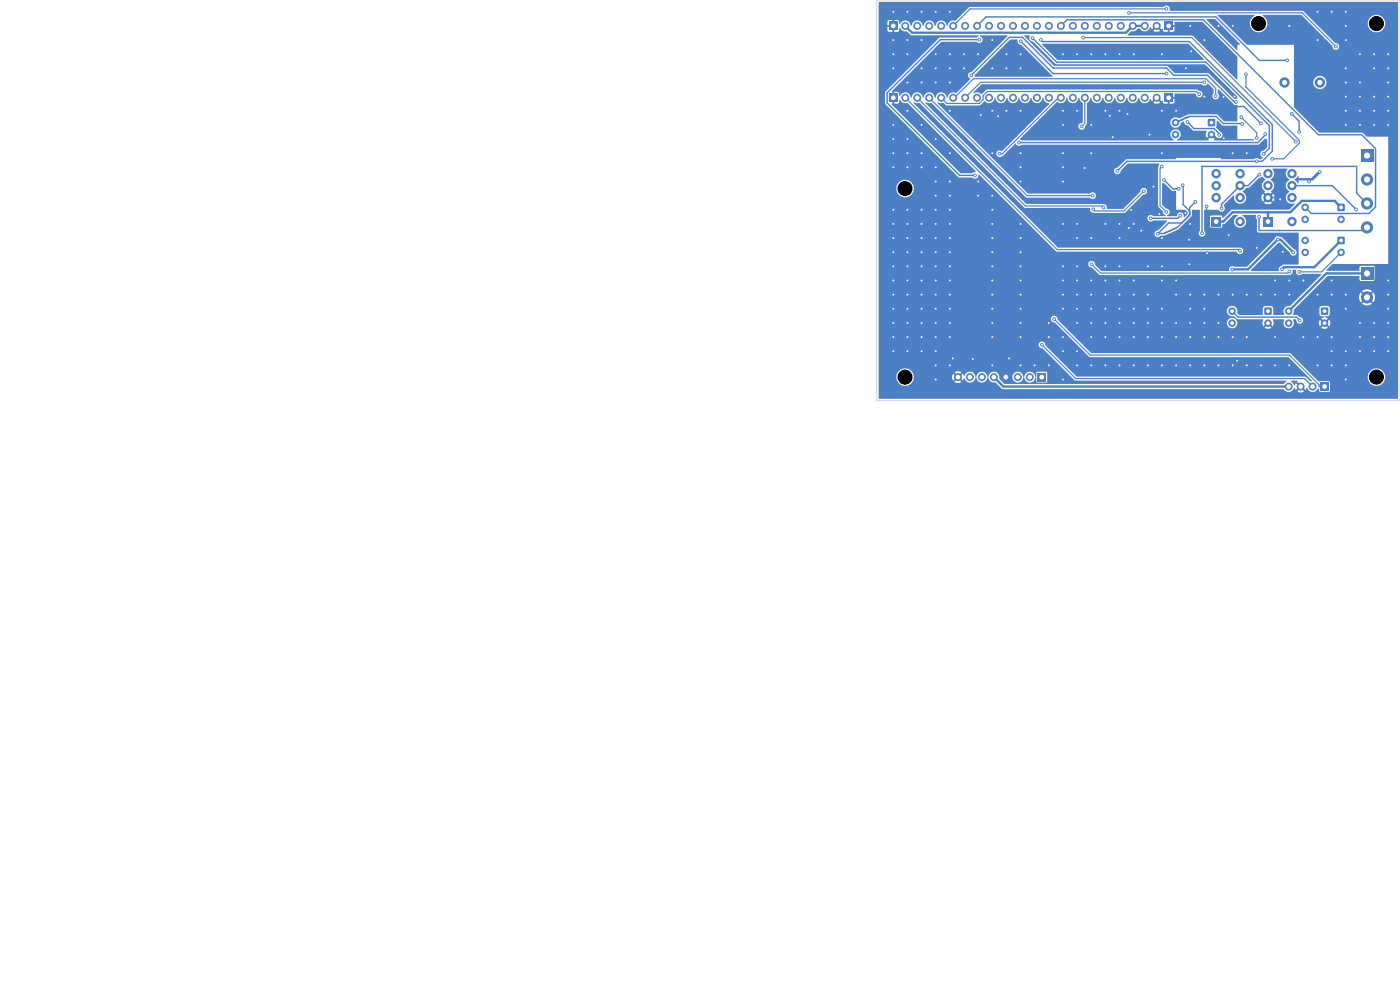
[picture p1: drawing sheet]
<svg xmlns="http://www.w3.org/2000/svg" width="297mm" height="210mm" viewBox="0 0 297 210" stroke-linecap="round" stroke-linejoin="round" font-family="sans-serif">
<g fill="#4d7fc4">
<path d="M188.7 19.9h1.7v1.7h-1.7z"/>
<path d="M268.3 65.3h1.4v1.4h-1.4z"/>
<path d="M247.1 19.9h1.7v1.7h-1.7z"/>
<path d="M188.7 4.7h1.7v1.7h-1.7z"/>
<path d="M280.3 65.3h1.4v1.4h-1.4z"/>
<path d="M283.8 50.3h1.4v1.4h-1.4z"/>
<path d="M257 46h2v2h-2z"/>
<path d="M247.1 4.7h1.7v1.7h-1.7z"/>
<path d="M256.3 25.3h1.4v1.4h-1.4z"/>
<path d="M268 46h2v2h-2z"/>
<path d="M288.7 31.7h2.6v2.6h-2.6z"/>
<path d="M283.8 43.3h1.4v1.4h-1.4z"/>
<path d="M280.2 81.2h1.7v1.7h-1.7z"/>
<path d="M220.2 79.2h1.7v1.7h-1.7z"/>
<path d="M288.7 56.7h2.6v2.6h-2.6z"/>
<circle cx="192" cy="20.7" r=".85"/>
<circle cx="194.6" cy="20.7" r=".85"/>
<circle cx="197.1" cy="20.7" r=".85"/>
<circle cx="199.7" cy="20.7" r=".85"/>
<circle cx="202.2" cy="20.7" r=".85"/>
<circle cx="204.7" cy="20.7" r=".85"/>
<circle cx="207.3" cy="20.7" r=".85"/>
<circle cx="209.8" cy="20.7" r=".85"/>
<circle cx="212.4" cy="20.7" r=".85"/>
<circle cx="214.9" cy="20.7" r=".85"/>
<circle cx="217.4" cy="20.7" r=".85"/>
<circle cx="220" cy="20.7" r=".85"/>
<circle cx="222.5" cy="20.7" r=".85"/>
<circle cx="225.1" cy="20.7" r=".85"/>
<circle cx="227.6" cy="20.7" r=".85"/>
<circle cx="230.1" cy="20.7" r=".85"/>
<circle cx="232.7" cy="20.7" r=".85"/>
<circle cx="235.2" cy="20.7" r=".85"/>
<circle cx="237.8" cy="20.7" r=".85"/>
<circle cx="269" cy="68.5" r=".8"/>
<circle cx="261.4" cy="68.5" r=".8"/>
<circle cx="261.4" cy="66" r=".8"/>
<circle cx="245.4" cy="20.7" r=".85"/>
<circle cx="242.8" cy="20.7" r=".85"/>
<circle cx="240.3" cy="20.7" r=".85"/>
<circle cx="192" cy="5.5" r=".85"/>
<circle cx="194.6" cy="5.5" r=".85"/>
<circle cx="197.1" cy="5.5" r=".85"/>
<circle cx="199.7" cy="5.5" r=".85"/>
<circle cx="202.2" cy="5.5" r=".85"/>
<circle cx="204.7" cy="5.5" r=".85"/>
<circle cx="207.3" cy="5.5" r=".85"/>
<circle cx="209.8" cy="5.5" r=".85"/>
<circle cx="212.4" cy="5.5" r=".85"/>
<circle cx="214.9" cy="5.5" r=".85"/>
<circle cx="217.4" cy="5.5" r=".85"/>
<circle cx="220" cy="5.5" r=".85"/>
<circle cx="222.5" cy="5.5" r=".85"/>
<circle cx="225.1" cy="5.5" r=".85"/>
<circle cx="227.6" cy="5.5" r=".85"/>
<circle cx="230.1" cy="5.5" r=".85"/>
<circle cx="232.7" cy="5.5" r=".85"/>
<circle cx="235.2" cy="5.5" r=".85"/>
<circle cx="237.8" cy="5.5" r=".85"/>
<circle cx="281" cy="68.5" r=".8"/>
<circle cx="273.4" cy="68.5" r=".8"/>
<circle cx="273.4" cy="66" r=".8"/>
<circle cx="284.5" cy="53.5" r=".8"/>
<circle cx="276.9" cy="53.5" r=".8"/>
<circle cx="276.9" cy="51" r=".8"/>
<circle cx="258" cy="41.9" r="1"/>
<circle cx="258" cy="39.4" r="1"/>
<circle cx="258" cy="36.8" r="1"/>
<circle cx="263.1" cy="36.8" r="1"/>
<circle cx="263.1" cy="39.4" r="1"/>
<circle cx="263.1" cy="41.9" r="1"/>
<circle cx="263.1" cy="47" r="1"/>
<circle cx="245.4" cy="5.5" r=".85"/>
<circle cx="242.8" cy="5.5" r=".85"/>
<circle cx="240.3" cy="5.5" r=".85"/>
<circle cx="257" cy="28.5" r=".8"/>
<circle cx="249.4" cy="28.5" r=".8"/>
<circle cx="249.4" cy="26" r=".8"/>
<circle cx="269" cy="41.9" r="1"/>
<circle cx="269" cy="39.4" r="1"/>
<circle cx="269" cy="36.8" r="1"/>
<circle cx="274.1" cy="36.8" r="1"/>
<circle cx="274.1" cy="39.4" r="1"/>
<circle cx="274.1" cy="41.9" r="1"/>
<circle cx="274.1" cy="47" r="1"/>
<circle cx="290" cy="38.1" r="1.3"/>
<circle cx="290" cy="43.2" r="1.3"/>
<circle cx="290" cy="48.2" r="1.3"/>
<circle cx="284.5" cy="46.5" r=".8"/>
<circle cx="276.9" cy="46.5" r=".8"/>
<circle cx="276.9" cy="44" r=".8"/>
<circle cx="272.5" cy="17.5" r="1.1"/>
<circle cx="280" cy="17.5" r="1.1"/>
<circle cx="278.5" cy="82" r=".85"/>
<circle cx="275.9" cy="82" r=".85"/>
<circle cx="273.4" cy="82" r=".85"/>
<circle cx="218.5" cy="80" r=".85"/>
<circle cx="215.9" cy="80" r=".85"/>
<circle cx="213.4" cy="80" r=".85"/>
<circle cx="210.8" cy="80" r=".85"/>
<circle cx="208.3" cy="80" r=".85"/>
<circle cx="205.8" cy="80" r=".85"/>
<circle cx="203.2" cy="80" r=".85"/>
<circle cx="290" cy="63.1" r="1.3"/>
<circle cx="272" cy="57.1" r=".4"/>
<circle cx="198.5" cy="56.5" r=".4"/>
<circle cx="198.5" cy="29.5" r=".4"/>
<circle cx="279.5" cy="62.5" r=".4"/>
<circle cx="228.5" cy="77.5" r=".4"/>
<circle cx="216.5" cy="23.5" r=".4"/>
<circle cx="192.5" cy="59.5" r=".4"/>
<circle cx="273.5" cy="5.5" r=".4"/>
<circle cx="243.5" cy="77.5" r=".4"/>
<circle cx="207.5" cy="11.5" r=".4"/>
<circle cx="192.5" cy="17.5" r=".4"/>
<circle cx="262.4" cy="76.5" r=".4"/>
<circle cx="264.5" cy="32.5" r=".4"/>
<circle cx="249.5" cy="68.5" r=".4"/>
<circle cx="294.5" cy="20.5" r=".4"/>
<circle cx="237.5" cy="50.5" r=".4"/>
<circle cx="231.5" cy="32.5" r=".4"/>
<circle cx="189.5" cy="8.5" r=".4"/>
<circle cx="198.5" cy="74.5" r=".4"/>
<circle cx="192.5" cy="74.5" r=".4"/>
<circle cx="219.5" cy="77.5" r=".4"/>
<circle cx="264.5" cy="77.5" r=".4"/>
<circle cx="201.5" cy="38.5" r=".4"/>
<circle cx="294.5" cy="26.5" r=".4"/>
<circle cx="267.5" cy="77.5" r=".4"/>
<circle cx="279.5" cy="8.5" r=".4"/>
<circle cx="237.5" cy="47.5" r=".4"/>
<circle cx="189.5" cy="59.5" r=".4"/>
<circle cx="294.5" cy="68.5" r=".4"/>
<circle cx="201.5" cy="77.5" r=".4"/>
<circle cx="252.5" cy="5.5" r=".4"/>
<circle cx="258.5" cy="62.5" r=".4"/>
<circle cx="216.5" cy="38.5" r=".4"/>
<circle cx="210.5" cy="59.5" r=".4"/>
<circle cx="192.5" cy="56.5" r=".4"/>
<circle cx="243.5" cy="56.5" r=".4"/>
<circle cx="294.5" cy="65.5" r=".4"/>
<circle cx="225.5" cy="80.5" r=".4"/>
<circle cx="277.7" cy="38.5" r=".4"/>
<circle cx="258.5" cy="5.5" r=".4"/>
<circle cx="195.5" cy="74.5" r=".4"/>
<circle cx="198.5" cy="2.5" r=".4"/>
<circle cx="240.5" cy="68.5" r=".4"/>
<circle cx="195.5" cy="68.5" r=".4"/>
<circle cx="195.5" cy="56.5" r=".4"/>
<circle cx="210.5" cy="53.5" r=".4"/>
<circle cx="252.3" cy="56.1" r=".4"/>
<circle cx="291.5" cy="11.5" r=".4"/>
<circle cx="225.5" cy="23.5" r=".4"/>
<circle cx="273.5" cy="77.5" r=".4"/>
<circle cx="198.5" cy="14.5" r=".4"/>
<circle cx="202.1" cy="76" r=".4"/>
<circle cx="246.5" cy="23.5" r=".4"/>
<circle cx="228.5" cy="74.5" r=".4"/>
<circle cx="201.5" cy="71.5" r=".4"/>
<circle cx="273.5" cy="62.5" r=".4"/>
<circle cx="189.5" cy="44.5" r=".4"/>
<circle cx="192.5" cy="2.5" r=".4"/>
<circle cx="228.5" cy="56.5" r=".4"/>
<circle cx="288.5" cy="11.5" r=".4"/>
<circle cx="210.5" cy="77.5" r=".4"/>
<circle cx="240.5" cy="59.5" r=".4"/>
<circle cx="192.5" cy="53.5" r=".4"/>
<circle cx="195.5" cy="26.5" r=".4"/>
<circle cx="201.5" cy="62.5" r=".4"/>
<circle cx="255.5" cy="77.5" r=".4"/>
<circle cx="201.5" cy="59.5" r=".4"/>
<circle cx="198.5" cy="59.5" r=".4"/>
<circle cx="285.5" cy="80.5" r=".4"/>
<circle cx="251.5" cy="45.2" r=".4"/>
<circle cx="198.5" cy="77.5" r=".4"/>
<circle cx="210.5" cy="14.5" r=".4"/>
<circle cx="243.5" cy="68.5" r=".4"/>
<circle cx="288.5" cy="20.5" r=".4"/>
<circle cx="249.5" cy="23.5" r=".4"/>
<circle cx="228.5" cy="23.5" r=".4"/>
<circle cx="201.5" cy="65.5" r=".4"/>
<circle cx="225.5" cy="11.5" r=".4"/>
<circle cx="189.5" cy="65.5" r=".4"/>
<circle cx="195.5" cy="17.5" r=".4"/>
<circle cx="195.5" cy="8.5" r=".4"/>
<circle cx="198.5" cy="44.5" r=".4"/>
<circle cx="198.5" cy="50.5" r=".4"/>
<circle cx="216.5" cy="77.5" r=".4"/>
<circle cx="189.5" cy="53.5" r=".4"/>
<circle cx="243.5" cy="62.5" r=".4"/>
<circle cx="222.5" cy="77.5" r=".4"/>
<circle cx="246.5" cy="71.5" r=".4"/>
<circle cx="225.5" cy="74.5" r=".4"/>
<circle cx="216.5" cy="35.5" r=".4"/>
<circle cx="252.5" cy="47.5" r=".4"/>
<circle cx="243.8" cy="28.6" r=".4"/>
<circle cx="294.5" cy="62.5" r=".4"/>
<circle cx="240.5" cy="11.5" r=".4"/>
<circle cx="201.5" cy="47.5" r=".4"/>
<circle cx="282.5" cy="59.5" r=".4"/>
<circle cx="285.5" cy="65.5" r=".4"/>
<circle cx="198.5" cy="53.5" r=".4"/>
<circle cx="291.5" cy="71.5" r=".4"/>
<circle cx="201.5" cy="17.5" r=".4"/>
<circle cx="231.5" cy="11.5" r=".4"/>
<circle cx="210.5" cy="32.5" r=".4"/>
<circle cx="249.5" cy="77.5" r=".4"/>
<circle cx="214.1" cy="76" r=".4"/>
<circle cx="195.5" cy="35.5" r=".4"/>
<circle cx="234.5" cy="77.5" r=".4"/>
<circle cx="245.9" cy="45.4" r=".4"/>
<circle cx="282.5" cy="74.5" r=".4"/>
<circle cx="294.5" cy="74.5" r=".4"/>
<circle cx="249.5" cy="59.5" r=".4"/>
<circle cx="234.5" cy="56.5" r=".4"/>
<circle cx="234.5" cy="23.5" r=".4"/>
<circle cx="255.5" cy="8.5" r=".4"/>
<circle cx="237.5" cy="71.5" r=".4"/>
<circle cx="198.5" cy="68.5" r=".4"/>
<circle cx="294.5" cy="71.5" r=".4"/>
<circle cx="189.5" cy="35.5" r=".4"/>
<circle cx="195.5" cy="14.5" r=".4"/>
<circle cx="252.3" cy="50.8" r=".4"/>
<circle cx="261.9" cy="20.5" r=".4"/>
<circle cx="237.5" cy="62.5" r=".4"/>
<circle cx="246.5" cy="65.5" r=".4"/>
<circle cx="192.5" cy="32.5" r=".4"/>
<circle cx="195.5" cy="65.5" r=".4"/>
<circle cx="264.5" cy="62.5" r=".4"/>
<circle cx="216.5" cy="11.5" r=".4"/>
<circle cx="198.5" cy="35.5" r=".4"/>
<circle cx="189.5" cy="71.5" r=".4"/>
<circle cx="279.5" cy="2.5" r=".4"/>
<circle cx="192.5" cy="47.5" r=".4"/>
<circle cx="213.5" cy="11.5" r=".4"/>
<circle cx="272.1" cy="53.4" r=".4"/>
<circle cx="228.5" cy="11.5" r=".4"/>
<circle cx="246.5" cy="59.5" r=".4"/>
<circle cx="192.5" cy="11.5" r=".4"/>
<circle cx="288.5" cy="26.5" r=".4"/>
<circle cx="252.5" cy="62.5" r=".4"/>
<circle cx="198.5" cy="41.5" r=".4"/>
<circle cx="211.7" cy="24.7" r=".4"/>
<circle cx="192.5" cy="23.5" r=".4"/>
<circle cx="225.5" cy="47.5" r=".4"/>
<circle cx="210.5" cy="47.5" r=".4"/>
<circle cx="201.5" cy="50.5" r=".4"/>
<circle cx="210.5" cy="71.5" r=".4"/>
<circle cx="195.5" cy="50.5" r=".4"/>
<circle cx="249.5" cy="71.5" r=".4"/>
<circle cx="276.5" cy="59.5" r=".4"/>
<circle cx="208.1" cy="24.4" r=".4"/>
<circle cx="192.5" cy="35.5" r=".4"/>
<circle cx="252.5" cy="68.5" r=".4"/>
<circle cx="255.5" cy="68.5" r=".4"/>
<circle cx="246.5" cy="56.5" r=".4"/>
<circle cx="259.6" cy="20.6" r=".4"/>
<circle cx="240.5" cy="65.5" r=".4"/>
<circle cx="251.6" cy="14.5" r=".4"/>
<circle cx="189.5" cy="47.5" r=".4"/>
<circle cx="216.5" cy="50.5" r=".4"/>
<circle cx="280" cy="36.5" r=".4"/>
<circle cx="237.5" cy="11.5" r=".4"/>
<circle cx="237.5" cy="23.5" r=".4"/>
<circle cx="210.5" cy="68.5" r=".4"/>
<circle cx="237.5" cy="77.5" r=".4"/>
<circle cx="261.5" cy="62.5" r=".4"/>
<circle cx="282.5" cy="71.5" r=".4"/>
<circle cx="231.5" cy="68.5" r=".4"/>
<circle cx="237.5" cy="65.5" r=".4"/>
<circle cx="291.5" cy="26.5" r=".4"/>
<circle cx="201.5" cy="56.5" r=".4"/>
<circle cx="195.5" cy="32.5" r=".4"/>
<circle cx="201.5" cy="23.5" r=".4"/>
<circle cx="285.5" cy="62.5" r=".4"/>
<circle cx="231.5" cy="65.5" r=".4"/>
<circle cx="252.5" cy="77.5" r=".4"/>
<circle cx="216.5" cy="65.5" r=".4"/>
<circle cx="285.5" cy="5.5" r=".4"/>
<circle cx="264.5" cy="71.5" r=".4"/>
<circle cx="207.5" cy="41.5" r=".4"/>
<circle cx="228.5" cy="65.5" r=".4"/>
<circle cx="192.5" cy="62.5" r=".4"/>
<circle cx="210.5" cy="62.5" r=".4"/>
<circle cx="291.5" cy="68.5" r=".4"/>
<circle cx="228.5" cy="50.5" r=".4"/>
<circle cx="189.5" cy="68.5" r=".4"/>
<circle cx="195.5" cy="44.5" r=".4"/>
<circle cx="246.5" cy="68.5" r=".4"/>
<circle cx="225.5" cy="26.5" r=".4"/>
<circle cx="288.5" cy="71.5" r=".4"/>
<circle cx="216.5" cy="59.5" r=".4"/>
<circle cx="288.5" cy="68.5" r=".4"/>
<circle cx="201.5" cy="68.5" r=".4"/>
<circle cx="198.5" cy="65.5" r=".4"/>
<circle cx="239.5" cy="48.4" r=".4"/>
<circle cx="294.5" cy="14.5" r=".4"/>
<circle cx="267.5" cy="26.2" r=".4"/>
<circle cx="189.5" cy="14.5" r=".4"/>
<circle cx="270.5" cy="59.5" r=".4"/>
<circle cx="240.5" cy="62.5" r=".4"/>
<circle cx="246.5" cy="77.5" r=".4"/>
<circle cx="225.5" cy="38.5" r=".4"/>
<circle cx="195.5" cy="71.5" r=".4"/>
<circle cx="234.5" cy="71.5" r=".4"/>
<circle cx="270.5" cy="71.5" r=".4"/>
<circle cx="270.5" cy="77.5" r=".4"/>
<circle cx="255.5" cy="62.5" r=".4"/>
<circle cx="234.5" cy="68.5" r=".4"/>
<circle cx="234.5" cy="11.5" r=".4"/>
<circle cx="291.5" cy="14.5" r=".4"/>
<circle cx="243.5" cy="65.5" r=".4"/>
<circle cx="258.5" cy="77.5" r=".4"/>
<circle cx="270.5" cy="62.5" r=".4"/>
<circle cx="279.5" cy="71.5" r=".4"/>
<circle cx="198.5" cy="17.5" r=".4"/>
<circle cx="258.5" cy="71.5" r=".4"/>
<circle cx="252.7" cy="10.9" r=".4"/>
<circle cx="259.6" cy="29.4" r=".4"/>
<circle cx="225.5" cy="59.5" r=".4"/>
<circle cx="195.5" cy="47.5" r=".4"/>
<circle cx="207.5" cy="38.5" r=".4"/>
<circle cx="291.5" cy="20.5" r=".4"/>
<circle cx="216.5" cy="71.5" r=".4"/>
<circle cx="216.5" cy="53.5" r=".4"/>
<circle cx="225.5" cy="65.5" r=".4"/>
<circle cx="294.5" cy="23.5" r=".4"/>
<circle cx="231.5" cy="26.5" r=".4"/>
<circle cx="201.5" cy="44.5" r=".4"/>
<circle cx="282.5" cy="62.5" r=".4"/>
<circle cx="228.5" cy="62.5" r=".4"/>
<circle cx="201.5" cy="53.5" r=".4"/>
<circle cx="291.5" cy="23.5" r=".4"/>
<circle cx="201.5" cy="2.5" r=".4"/>
<circle cx="271.6" cy="42.3" r=".4"/>
<circle cx="285.5" cy="20.5" r=".4"/>
<circle cx="267.5" cy="62.5" r=".4"/>
<circle cx="258.5" cy="68.5" r=".4"/>
<circle cx="195.5" cy="62.5" r=".4"/>
<circle cx="231.5" cy="50.5" r=".4"/>
<circle cx="189.5" cy="26.5" r=".4"/>
<circle cx="294.5" cy="17.5" r=".4"/>
<circle cx="222.5" cy="68.5" r=".4"/>
<circle cx="276.5" cy="71.5" r=".4"/>
<circle cx="252.5" cy="65.5" r=".4"/>
<circle cx="282.5" cy="77.5" r=".4"/>
<circle cx="210.5" cy="41.5" r=".4"/>
<circle cx="192.5" cy="71.5" r=".4"/>
<circle cx="189.5" cy="2.5" r=".4"/>
<circle cx="285.5" cy="8.5" r=".4"/>
<circle cx="198.5" cy="11.5" r=".4"/>
<circle cx="210.5" cy="44.5" r=".4"/>
<circle cx="228.5" cy="47.5" r=".4"/>
<circle cx="189.5" cy="11.5" r=".4"/>
<circle cx="189.5" cy="50.5" r=".4"/>
<circle cx="216.5" cy="47.5" r=".4"/>
<circle cx="198.5" cy="38.5" r=".4"/>
<circle cx="273.5" cy="59.5" r=".4"/>
<circle cx="249.5" cy="62.5" r=".4"/>
<circle cx="240.5" cy="47.5" r=".4"/>
<circle cx="285.5" cy="14.5" r=".4"/>
<circle cx="210.5" cy="8.5" r=".4"/>
<circle cx="225.5" cy="71.5" r=".4"/>
<circle cx="204.5" cy="14.5" r=".4"/>
<circle cx="240" cy="44.6" r=".4"/>
<circle cx="189.5" cy="62.5" r=".4"/>
<circle cx="234.5" cy="62.5" r=".4"/>
<circle cx="234.5" cy="65.5" r=".4"/>
<circle cx="198.5" cy="47.5" r=".4"/>
<circle cx="235.4" cy="24.6" r=".4"/>
<circle cx="192.5" cy="8.5" r=".4"/>
<circle cx="210.5" cy="56.5" r=".4"/>
<circle cx="216.5" cy="62.5" r=".4"/>
<circle cx="201.5" cy="41.5" r=".4"/>
<circle cx="240.5" cy="77.5" r=".4"/>
<circle cx="236.1" cy="29.1" r=".4"/>
<circle cx="256" cy="43.8" r=".4"/>
<circle cx="261.5" cy="77.5" r=".4"/>
<circle cx="279.5" cy="77.5" r=".4"/>
<circle cx="228.5" cy="68.5" r=".4"/>
<circle cx="231.5" cy="59.5" r=".4"/>
<circle cx="201.5" cy="14.5" r=".4"/>
<circle cx="231.5" cy="71.5" r=".4"/>
<circle cx="260.7" cy="49.9" r=".4"/>
<circle cx="285.5" cy="74.5" r=".4"/>
<circle cx="246.5" cy="32.5" r=".4"/>
<circle cx="243.5" cy="71.5" r=".4"/>
<circle cx="201.5" cy="11.5" r=".4"/>
<circle cx="285.5" cy="23.5" r=".4"/>
<circle cx="225.5" cy="32.5" r=".4"/>
<circle cx="198.5" cy="80.5" r=".4"/>
<circle cx="195.5" cy="2.5" r=".4"/>
<circle cx="285.5" cy="17.5" r=".4"/>
<circle cx="192.5" cy="65.5" r=".4"/>
<circle cx="225.5" cy="56.5" r=".4"/>
<circle cx="192.5" cy="44.5" r=".4"/>
<circle cx="256.1" cy="53.7" r=".4"/>
<circle cx="285.5" cy="2.5" r=".4"/>
<circle cx="210.5" cy="50.5" r=".4"/>
<circle cx="288.5" cy="74.5" r=".4"/>
<circle cx="261.5" cy="5.5" r=".4"/>
<circle cx="230.1" cy="35.6" r=".4"/>
<circle cx="244.7" cy="39.6" r=".4"/>
<circle cx="252.5" cy="71.5" r=".4"/>
<circle cx="239.2" cy="24.2" r=".4"/>
<circle cx="192.5" cy="50.5" r=".4"/>
<circle cx="216.5" cy="68.5" r=".4"/>
<circle cx="225.5" cy="35.5" r=".4"/>
<circle cx="237.5" cy="56.5" r=".4"/>
<circle cx="242.1" cy="48.9" r=".4"/>
<circle cx="210.5" cy="65.5" r=".4"/>
<circle cx="237.5" cy="59.5" r=".4"/>
<circle cx="206.4" cy="76.2" r=".4"/>
<circle cx="246.5" cy="11.5" r=".4"/>
<circle cx="285.5" cy="77.5" r=".4"/>
<circle cx="255.5" cy="71.5" r=".4"/>
<circle cx="255.5" cy="20.5" r=".4"/>
<circle cx="294.5" cy="59.5" r=".4"/>
<circle cx="282.5" cy="2.5" r=".4"/>
<circle cx="261.5" cy="32.5" r=".4"/>
<circle cx="204.5" cy="11.5" r=".4"/>
<circle cx="192.5" cy="68.5" r=".4"/>
<circle cx="195.5" cy="53.5" r=".4"/>
<circle cx="288.5" cy="23.5" r=".4"/>
<circle cx="195.5" cy="59.5" r=".4"/>
<circle cx="198.5" cy="62.5" r=".4"/>
<circle cx="198.5" cy="71.5" r=".4"/>
<circle cx="189.5" cy="74.5" r=".4"/>
<circle cx="266.6" cy="52.6" r=".4"/>
<circle cx="201.5" cy="32.5" r=".4"/>
<circle cx="255.5" cy="65.5" r=".4"/>
<circle cx="210.5" cy="23.5" r=".4"/>
<circle cx="288.5" cy="17.5" r=".4"/>
<circle cx="234.5" cy="47.5" r=".4"/>
<circle cx="285.5" cy="26.5" r=".4"/>
<circle cx="216.5" cy="14.5" r=".4"/>
<circle cx="234.5" cy="59.5" r=".4"/>
<circle cx="222.5" cy="71.5" r=".4"/>
<circle cx="189.5" cy="32.5" r=".4"/>
<circle cx="240.5" cy="71.5" r=".4"/>
<circle cx="237.5" cy="68.5" r=".4"/>
<circle cx="216.5" cy="32.5" r=".4"/>
<circle cx="231.5" cy="77.5" r=".4"/>
<circle cx="294.5" cy="11.5" r=".4"/>
<circle cx="189.5" cy="56.5" r=".4"/>
<circle cx="192.5" cy="29.5" r=".4"/>
<circle cx="213.5" cy="23.5" r=".4"/>
<circle cx="213.5" cy="14.5" r=".4"/>
<circle cx="246.5" cy="50.5" r=".4"/>
<circle cx="291.5" cy="74.5" r=".4"/>
<circle cx="216.5" cy="56.5" r=".4"/>
<circle cx="225.5" cy="62.5" r=".4"/>
<circle cx="261.5" cy="71.5" r=".4"/>
<circle cx="228.5" cy="59.5" r=".4"/>
<circle cx="231.5" cy="62.5" r=".4"/>
<circle cx="189.5" cy="29.5" r=".4"/>
<circle cx="247.4" cy="45" r=".4"/>
<circle cx="246.5" cy="35.3" r=".4"/>
<circle cx="239.5" cy="2.7" r=".4"/>
<circle cx="283.4" cy="9.9" r=".4"/>
<circle cx="206.8" cy="37.2" r=".4"/>
<circle cx="207.7" cy="8.4" r=".4"/>
<circle cx="263.5" cy="26.3" r=".4"/>
<circle cx="263" cy="53.2" r=".4"/>
<circle cx="234.1" cy="44" r=".4"/>
<circle cx="231.8" cy="41.5" r=".4"/>
<circle cx="254.4" cy="20" r=".4"/>
<circle cx="257.9" cy="20.4" r=".4"/>
<circle cx="255.5" cy="17.4" r=".4"/>
<circle cx="221" cy="73.1" r=".4"/>
<circle cx="223.6" cy="67.7" r=".4"/>
<circle cx="212.1" cy="32.6" r=".4"/>
<circle cx="229.5" cy="26.8" r=".4"/>
<circle cx="274.9" cy="30" r=".4"/>
<circle cx="229.8" cy="8" r=".4"/>
<circle cx="250.1" cy="40.1" r=".4"/>
<circle cx="246.9" cy="38.2" r=".4"/>
<circle cx="287.7" cy="44.4" r=".4"/>
<circle cx="275.7" cy="68" r=".4"/>
<circle cx="262.2" cy="21.6" r=".4"/>
<circle cx="206.1" cy="16" r=".4"/>
<circle cx="247.5" cy="1.9" r=".4"/>
<circle cx="274" cy="24.1" r=".4"/>
<circle cx="275.6" cy="28" r=".4"/>
<circle cx="267.1" cy="46" r=".4"/>
<circle cx="255" cy="49.5" r=".4"/>
<circle cx="273.1" cy="12.8" r=".4"/>
<circle cx="268.4" cy="28.4" r=".4"/>
<circle cx="216.2" cy="30.2" r=".4"/>
<circle cx="253.6" cy="42.8" r=".4"/>
<circle cx="251.9" cy="25.9" r=".4"/>
<circle cx="245.6" cy="49.6" r=".4"/>
<circle cx="247.5" cy="15.6" r=".4"/>
<circle cx="216.6" cy="8.8" r=".4"/>
<circle cx="258.6" cy="28.6" r=".4"/>
<circle cx="250.9" cy="39.3" r=".4"/>
<circle cx="267.1" cy="37" r=".4"/>
<circle cx="250.4" cy="45.7" r=".4"/>
<circle cx="244.1" cy="46.3" r=".4"/>
<circle cx="268.1" cy="32.7" r=".4"/>
<circle cx="219" cy="8.1" r=".4"/>
<circle cx="259.1" cy="44.2" r=".4"/>
<circle cx="237" cy="36.3" r=".4"/>
<circle cx="266.6" cy="34.2" r=".4"/>
<circle cx="220.8" cy="8.4" r=".4"/>
<circle cx="231.6" cy="56.1" r=".4"/>
<circle cx="273.5" cy="57.6" r=".4"/>
<circle cx="231.9" cy="44.4" r=".4"/>
<circle cx="242.6" cy="40.6" r=".4"/>
<circle cx="261.4" cy="57.1" r=".4"/>
<circle cx="271.1" cy="50.8" r=".4"/>
<circle cx="274.4" cy="53.5" r=".4"/>
<circle cx="275.6" cy="57.7" r=".4"/>
<circle cx="264.3" cy="15.8" r=".4"/>
<circle cx="266.6" cy="29.3" r=".4"/>
<circle cx="269.9" cy="33.7" r=".4"/>
<circle cx="263.3" cy="24.9" r=".4"/>
</g>
<path d="M192 5.5l1.5 1.4h45.4l1.4-1.4h2.5M280 36.5l-1.5 1.5h-3.1M269 45v2M274.4 53.5l-2.8-2.7h-.5l-6.3 6.3h-3.4M284.5 44l-1.4-1.4h-6.9l-2.5 2.4h-12.2l-2 2h-1.5M284.5 51l-5.7 5.7h-6.4l-.4 .4M290 58h-8.6l-8 8M210.8 80l2 2h60.6" fill="none" stroke="#4d7fc4" stroke-width=".5"/>
<g fill="none" stroke="#4d7fc4" stroke-width=".3">
<path d="M206.1 16l8-8.1h2.8l6.5 6.5h24.1l1.5 1.6h7.2l5.7 5.6h.3M207.3 5.5l1.9-1.9h48.8l9.2 9.2h5.9M207.7 8.4h-8.2l-11.3 11.3v2.1l15.4 15.4h3.2M216.6 8.8l6.8 6.8h24.1M219 8.1l5.2 5.1h31.6l13.5 13.4v4.8l-1.2 1.3M220.8 8.4l.4 .4h31.1l17.6 17.6v5.7l-2.1 2.1h-28.7l-2.1 2.1M225.1 5.5l1.3-1.3h28.9l24.4 24.4h9.2l2.9 2.9v12.4l-1.4 1.4h-12.2l-1.3-1.3M246.9 38.2l1.9 1.9h1.3M249.4 26l2.8-1.3h5.8l1.5 1.5 4 .1M250.9 39.3l.1 4.1 1.4 1.5M251.9 25.9l1.4 1.4h4.2l1.1 1.1v.2M257 28.6l.4 .4h.3l.6 .6h1.1l.2-.2"/>
<path d="M259.6 20.6l.5 .2 1.7 1.7 2.1 .1 3.6 3.6M267.1 37l-2.3 2.4h-1.7l-4 3.9v.9M268.4 28.4v.3l-1.6 1.5h-50.6M274 24.1l1.6 1.6v2.3M274.1 39.4h8.5l5.1 5M280 36.5l-.5 .2-1.8 1.8M250.4 45.7l-.6 .6h-5.7M250.7 47.3h-2.8l-2.3 2.3M253.6 42.8l-1.2 1.2-.1 1.7-2.5 2.5-2.8 1.3h-1.4M256 43.8v3.9l.8 .8h.9l3 1.4M267.1 46v2.9h22.2l.7-.7M269 41.9h1.4l.4 .4h.8"/>
<path d="M290 43.2l-2.2-2.2v-5.7h-32.8v14.2M216.5 77.5l-1.1 .5-2 2M261.4 66l1.3 1.3h12.3l.7 .7"/>
</g>
<g fill="none" stroke="#4d7fc4" stroke-width=".25">
<path d="M229.8 8h23l22.1 22M239.5 2.7h36.7l7.2 7.2M247.5 1.9h-41.7l-3.6 3.6M254.4 20l-.5-.6h-44.5l-.8 .9v.8l-.9 .9h-6.8l-1.2-1.3M255.5 17.4h-47.5l-3.3 3.3M264.3 15.8v2.6l11.3 11.4v.6l-3.3 3.3h-2.4M192 20.7l32.3 32.2h38.5l.2 .3M194.6 20.7l22.9 23h16.3l.3 .3M197.1 20.7l20.8 20.8h13.9M225.1 20.7h-.6l-11.9 11.9h-.5M230.1 20.7v5.4l-.6 .7M246.5 35.3l-.4 .4v7.9l1.3 1.4"/>
<path d="M257.9 20.4v-1.6l-2.1-2.1h-49.3l-4 4h-.3M263.3 24.9l3.3 3.3v1.1M231.6 56.1l1.8 1.8h39.8l.3-.3M242.6 40.6l-4.1 4.2h-6.2l-.4-.4M284.5 53.5l-4.1 4.2h-4.8M221 73.1l7.2 7.2h48.6l1.7 1.7M223.6 67.7l7.7 7.6h42.2l6.3 6.3v.4h1.2"/>
</g>
<g fill="#4d7fc4">
<path d="M273.9 80.8l1.3-.1v.3l.5 .5-.2 .3-.6-.5-.2 .4h-.2l-.6-.8z"/>
<path d="M246.6 38.9h.4l1.5 1.5 1 .2v3.9h2l.4 .4v.4l-.6 .8h-.2a.76 .76 0 0 0-.6-1.1 .76 .76 0 0 0-.8 .8l-2 .1-.1-.2a.77 .77 0 0 0 .5-.9 .77 .77 0 0 0-.8-.6l-.8-.8z"/>
<path d="M275.3 37.3l.2 .1v1.4l-.1 .1-.8-.8z"/>
<path d="M189.3 21.2h.4v.8h.7l.3-.2 .2-.7a1.44 1.44 0 0 0 1.7 .8l14.4 14.4v.2l-.7 .3-2.6-.1-14.5-14.5z"/>
<path d="M258.1 25.7l.2-.1 1.2 1.1h3v2.8h3.4l.1 .2-.1 .1h-8.2l-.1-.1 .1-.2-.6-.6 .3-.3 .6 .6a.86 .86 0 0 0 1.3-.7l-.1-.3-1.2-1.2z"/>
<path d="M208.2 17.9h46.7a.84 .84 0 0 0 1.3-.2l1.3 1.2v.9a.72 .72 0 0 0-.1 1.1 .72 .72 0 0 0 1.1-.1 .72 .72 0 0 0-.2-1v-.8l.2-.1 3.3 3.3 .7 .2-.1 3.3h-2.7l-1.6-1.5h-5.9l-2 .9a1.11 1.11 0 0 0-1.8 .2 1.11 1.11 0 0 0 .6 1.7 1.11 1.11 0 0 0 1.5-.9l.6-.3a1.05 1.05 0 0 0 .9 .8l1.1 1.1h2.8l.1 .2a1.2 1.2 0 0 0 0 1.3l.6-.6 .3 .3-.6 .6 .1 .2-.1 .1h-6.5l-.1-.2a1.1 1.1 0 0 0 .6-1.7 1.1 1.1 0 0 0-1.7-.1 1.1 1.1 0 0 0 .4 1.8l-.1 .2h-32.1l-.4-.2v-.2l7.8-7.8a1.3 1.3 0 0 0 2.1-.8h.1a1.21 1.21 0 0 0 1.2 1.1 1.21 1.21 0 0 0 1.2-1.1l.5 .7 .4 .4v4l-.1 .2a.72 .72 0 0 0-.8 .7 .72 .72 0 0 0 .8 .7 .72 .72 0 0 0 .6-.8l.4-.5v-4.3l.4-.4 .4-.8a1.24 1.24 0 0 0 1.3 1.2 1.24 1.24 0 0 0 1.2-1.1h.1a1.21 1.21 0 0 0 1.3 1.1 1.21 1.21 0 0 0 1.2-1.1h.1a1.21 1.21 0 0 0 1.2 1.1 1.21 1.21 0 0 0 1.2-1.1h.1a1.21 1.21 0 0 0 1.2 1.1 1.21 1.21 0 0 0 1.2-1.1h.2a1.23 1.23 0 0 0 1.1 1.1 1.23 1.23 0 0 0 1.3-.9l.3 .5 .5-.6 .3 .3-.5 .6a1.23 1.23 0 0 0 1.4 0l-.5-.6 .3-.3 .5 .6 .2-.1 .1 .4 .2 .2h.8v-.8h.4v.8l.9-.1 .2-.2v-.8h-.8v-.4h.8l.1-.7h4.3a.86 .86 0 0 0 1.1 .8 .73 .73 0 0 0 .4-.9 .73 .73 0 0 0-.8-.5l-.4-.2h-44.5l-1.1 1a1.64 1.64 0 0 0-1.8-.2v-.2z"/>
<path d="M217.4 7.5l1.1 .1a.81 .81 0 0 0 .6 1.2l5 4.8h31.5l6.9 6.9v.3l-.7 .2-5.6-5.5h-7l-1.7-1.5h-23.9l-6.3-6.3z"/>
<path d="M189.3 19.3l10.4-10.4h7.5a.75 .75 0 0 0 1.2-.2 .75 .75 0 0 0-.6-1.1l.2-.1h5.6l.1 .1-7.5 7.6a.79 .79 0 0 0-.8 .7 .79 .79 0 0 0 .4 .9l-2.9 2.9a1.33 1.33 0 0 0-1.9 1h-.1a1.24 1.24 0 0 0-1.2-1.1 1.24 1.24 0 0 0-1.3 1.1 1.24 1.24 0 0 0-1.3-1.1 1.24 1.24 0 0 0-1.2 1.1h-.1a1.24 1.24 0 0 0-1.2-1.1 1.24 1.24 0 0 0-1.3 1.1 1.24 1.24 0 0 0-1.1-1.1 1.24 1.24 0 0 0-1.3 .7l-.2-.6-.3-.2h-.7v.8h-.4z"/>
<path d="M239.2 7.3l.7-.6a1.5 1.5 0 0 0 1.5-.6h.4a1.29 1.29 0 0 0 1.2 .5 1.29 1.29 0 0 0 1.1-.8l.3 .4 .5-.5 .3 .3-.5 .5a1.23 1.23 0 0 0 1.4 0l-.5-.5 .3-.3 .5 .5h.2l.1 .4 .2 .1 .8 .1v-.8h.4v.8l.9-.1 .2-.2v-.8h-.8v-.4h.8l.1-.7 5.8 .1 7.4 7.3v4.8h-.2l-9.3-9.2-13.7-.1z"/>
<path d="M206.8 15.9l7.5-7.5h1.6a.82 .82 0 0 0 .8 1.1l6.6 6.6v.2h-16.4z"/>
<path d="M221.1 9.3h31l3.3 3.3-.1 .1h-30.9l-3.3-3.2z"/>
<path d="M256 4.1h1.8l5.2 5.2v.2h-.5v1l-.2 .1-6.3-6.4z"/>
<path d="M186.5 .4h110l.1 4.5h-2.7l-.1-.3a1.86 1.86 0 0 0-3-1.1 1.86 1.86 0 0 0 .4 3.2 1.86 1.86 0 0 0 2.7-1.8h2.7v12.5h-15.2v-.2a1.4 1.4 0 0 0-2.3-.8 1.4 1.4 0 0 0 .4 2.4 1.4 1.4 0 0 0 1.9-1.4h15.2v11.6h-6.6l-1.1-.9h-9.1l-5.3-5.3v-13.3h-10l-6.2-6.2 .2-.1h7.5l.2 .1a1.87 1.87 0 0 0-.6 2.9 1.87 1.87 0 0 0 2.9-.1 1.87 1.87 0 0 0-.7-2.8l.2-.1h8l6.7 6.6a.72 .72 0 0 0 .7 .8 .72 .72 0 0 0 .7-.8 .72 .72 0 0 0-.8-.7l-7-6.8h-28.2a.77 .77 0 0 0-.3-1 .77 .77 0 0 0-1 .2h-41l-3.1 2.9a1.34 1.34 0 0 0-1.7 1.1h-.2a1.21 1.21 0 0 0-1.2-1.1 1.21 1.21 0 0 0-1.2 1.1h-.1a1.21 1.21 0 0 0-1.2-1.1 1.21 1.21 0 0 0-1.2 1.1h-.1a1.21 1.21 0 0 0-1.3-1.1 1.21 1.21 0 0 0-1.2 1.1h-.1a1.21 1.21 0 0 0-1-1.1 1.21 1.21 0 0 0-1.3 .7l-.2-.6-.2-.2-.8-.1v.8h-.4v-.8l-.8 .1-.2 .2v.8h.7v.4h-.7v.8l.1 .2 .9 .1v-.8h.4v.8l.8-.1 .2-.2 .2-.6a1.47 1.47 0 0 0 1.5 .8l1 .8 14.2 .1-.4 .4-8 .1-11.5 11.5 .1 2.5 15.5 15.5 3 .1a.79 .79 0 0 0 .9 .1 .79 .79 0 0 0 .4-.8l3 2.9h-16.7a1.85 1.85 0 0 0-2.9-1.5 1.85 1.85 0 0 0 0 3.2 1.85 1.85 0 0 0 2.9-1.5v-.2h16.7l13.6 13.5h38.1a.74 .74 0 0 0 .9 .5 .74 .74 0 0 0 .5-.9 .74 .74 0 0 0-1-.5h-38.2l-30.7-30.7 1.3 .1 22.2 22.1 13.9 .2a.85 .85 0 0 0 1 1l6.4-.1 3.9-3.8a.73 .73 0 0 0 .8-.7 .73 .73 0 0 0-.7-.7 .73 .73 0 0 0-.7 .8l-3.6 3.6h-3.5a.92 .92 0 0 0-1.1-1l-16-.1-21.4-21.4 1.3 .1 20.1 20h13.5a.72 .72 0 0 0 1.1 .1 .72 .72 0 0 0-.1-1.1 .72 .72 0 0 0-1 .2l-13.2-.1-19.1-19.2 .1-.1 .6 .2 .5-.1 .7 .6h7l1-.9a1.28 1.28 0 0 0 1.4 .3 1.28 1.28 0 0 0 .9-1h.1a1.21 1.21 0 0 0 1.2 1.1 1.21 1.21 0 0 0 1.2-1.1h.1a1.21 1.21 0 0 0 1.2 1.1 1.21 1.21 0 0 0 1.2-1.1h.2a1.21 1.21 0 0 0 1.2 1.1 1.21 1.21 0 0 0 1.2-1.1h.1a1.21 1.21 0 0 0 1.2 1.1 1.21 1.21 0 0 0 1.2-1.1h.1a1.39 1.39 0 0 0 1.3 1.2l-10 10a.74 .74 0 0 0-1.1 .1 .74 .74 0 0 0 .1 1.1 .74 .74 0 0 0 1.1-.2l2.8-2.5a.76 .76 0 0 0 1.3 .2h50.1l1.3-1.2h.6v1.7l-.6 .7a.79 .79 0 0 0-.8 .7 .79 .79 0 0 0 .5 .8l-.3 .4-.5-.1a.77 .77 0 0 0-1.1 .1h-6.9l-.1-.3h-9.5l-.1 .3h-10.4l-1.9 1.7a.73 .73 0 0 0-.8 .7 .73 .73 0 0 0 .8 .8 .73 .73 0 0 0 .7-.8l1.5-1.5h6.6l-.2 .9v8.1l1 1.1 .2 .6 .4 .3-.1 .2h-2.5a.72 .72 0 0 0-1.1-.1 .72 .72 0 0 0 0 1 .72 .72 0 0 0 1.1 0h2.9l-1.9 2.1a.73 .73 0 0 0-.7 1 .73 .73 0 0 0 1.3 .1l.9-.1 2.9-1.3 2.5-2.6 .3-.4-.1-1 .2-.1 1.5 .1 .1 4.3a.73 .73 0 0 0-.1 1.1 .73 .73 0 0 0 1 0 .73 .73 0 0 0 0-1.1v-4.3l3-.1a.76 .76 0 0 0 1.1 .2 .76 .76 0 0 0 0-1.2l2-2 .2 .1a1.33 1.33 0 0 0 1 1.6 1.33 1.33 0 0 0 1.6-.9 1.33 1.33 0 0 0-.8-1.6l.7-.8 .8-.2 2-1.9 .7-.4 .7 .7a1.43 1.43 0 0 0-.1 2.5l-.2 .2 .6 .7-.3 .2-.6-.6-.1 .1a1.39 1.39 0 0 0 .1 1.6l.6-.7 .3 .3-.6 .6 .1 .1a1.39 1.39 0 0 0 1.5-.1l-.6-.6 .3-.3 .6 .7 .1-.1a1.39 1.39 0 0 0-.1-1.6l-.6 .6-.3-.2 .6-.7-.2-.3a1.39 1.39 0 0 0-.1-2.4 1.49 1.49 0 0 0 .4-2.3h3.2a1.47 1.47 0 0 0 .5 2.3 1.42 1.42 0 0 0-.8 1.3 1.42 1.42 0 0 0 .8 1.2 1.37 1.37 0 0 0-.7 1.8 1.37 1.37 0 0 0 1.7 .8v.2l-1.1 1.1h-12.1l-2 1.7-.3-.5h-2.2l-.2 .3v2.1l.3 .2h2.1l.2-.2 .1-.5 .4-.2 1.9-1.8 .9 .1a1.32 1.32 0 0 0-.8 1.9 1.32 1.32 0 0 0 2 .4 1.32 1.32 0 0 0 .1-2l-.3-.2v-.2h2.8v.6l.3 .4v2.4l.2 .3 8.6 .1v6.7h-3.2a1.2 1.2 0 0 0-1 1.2l-.1 .2h-5.7l-.1-.1 5.8-5.9h.3l2.1 2.1a.72 .72 0 0 0 .8 .7 .72 .72 0 0 0 .7-.7 .72 .72 0 0 0-.7-.8l-2.4-2.4-.6-.2a.73 .73 0 0 0-1.1 .6l-5.8 5.8h-2.6a.79 .79 0 0 0-.9 0 .79 .79 0 0 0-.3 .9h-27l-1.4-1.3a.72 .72 0 0 0-.7-.8 .72 .72 0 0 0-.7 .7 .72 .72 0 0 0 .8 .7l1.7 1.6h39.9a.89 .89 0 0 0 1-1.2l.7 .1a.77 .77 0 0 0 .2 1 .77 .77 0 0 0 1-.2h4l.1 .1-6.6 6.7a1.17 1.17 0 0 0-1.3 .5 1.17 1.17 0 0 0 .1 1.3l-2.3 .1-.1-1.5-.2-.2-.3-.2h-1.2l-.3 .2-.2 .2v1.4l-.1 .1h-4.9l-.4-.4a1.14 1.14 0 0 0-.9-1.5 1.14 1.14 0 0 0-1.3 1.3 1.14 1.14 0 0 0 1.5 .9l.8 .6h5.3l.1 .1-.2 .7h-5.3a1.1 1.1 0 0 0-1.7-.9 1.1 1.1 0 0 0 0 1.9 1.1 1.1 0 0 0 1.7-.9v-.1h5.3l.2 .7 .6-.6 .3 .3-.6 .6a1.18 1.18 0 0 0 1.4 0l-.6-.6 .3-.3 .6 .6a1.26 1.26 0 0 0 0-1.3l.1-.2 2.4 .1a1.15 1.15 0 0 0 .1 1.5 1.15 1.15 0 0 0 1.5 0 1.15 1.15 0 0 0 .2-1.5l.5-.1 .2 .2a.73 .73 0 0 0 .7 .8 .73 .73 0 0 0 .7-.8 .73 .73 0 0 0-.8-.7l-.4-.3-.9-.1 .2-1.1 7.1-7.1h6.7l.1 .8 .2 .2h2.7l.3-.2v-2.7l-.2-.3h-2.8l-.2 .2-.1 .8h-6.9v-.2l1.2-1.2h11.9v-27h2.1v34h-4.9l-.4-1-.7 .8-.3-.3 .8-.8a1.68 1.68 0 0 0-2.1 0l.7 .8-.3 .3-.7-.8-.1 .1a1.7 1.7 0 0 0 .1 2l.7-.7 .3 .3-.7 .7 .1 .1a1.69 1.69 0 0 0 2-.1l-.8-.7 .3-.3 .7 .7 .3-.5 .1-.6h4.9v5.4h-14.4l-.2-.6-.6 .6-.3-.2 .6-.6-.6-.3-.1-.1 .8-.2 .3-.4v-1.3l-.5-.4h-1.3l-.3 .3v1.6l.2 .2 .7 .1 .1 .2-.7 .3 .6 .6-.3 .2-.6-.6a1.18 1.18 0 0 0 0 1.4l.6-.6 .3 .3-.5 .7a1.19 1.19 0 0 0 1.3-.1l-.6-.6 .3-.3 .6 .6 .2-.8h14.4v11.5h-2.7l-.1-.3a1.85 1.85 0 0 0-2.5-1.3 1.85 1.85 0 0 0-.8 2.8h-8.3l-.3-.3h-1.8l-.3 .2-6.2-6.1h-42.1l-7.1-7.1a.73 .73 0 0 0-.7-.8 .73 .73 0 0 0-.8 .7 .73 .73 0 0 0 .9 .7l7.4 7.4h42.1l5 5-.4 .1-1.1-1h-48.4l-6.6-6.6a.73 .73 0 0 0-.7-.9 .73 .73 0 0 0-.8 .8 .73 .73 0 0 0 .9 .7l5.2 5.2h-4.2l-.3-.3-1.8 .1-.2 .2v.8l-.2 .1a1.24 1.24 0 0 0-1.3-1.2 1.24 1.24 0 0 0-1.2 1.2h-.1a1.17 1.17 0 0 0-1.6-1.1 1.17 1.17 0 0 0-.4 1.8 1.17 1.17 0 0 0 1.9-.3l.1-.4h.2a1.22 1.22 0 0 0 1.2 1.1 1.22 1.22 0 0 0 1.2-1.1l.2 .2v.7l.2 .3 1.9-.1 .2-.2v-1.8h4.2l1.7 1.6h44.7l.1 .2-.6 .5h-59.2l-1.1-1a1.22 1.22 0 0 0-1-1.5 1.22 1.22 0 0 0-1.4 1.1h-.1a1.21 1.21 0 0 0-1.2-1.1 1.21 1.21 0 0 0-1.2 1.1h-.2a1.23 1.23 0 0 0-1.1-1.1 1.23 1.23 0 0 0-1.3 .8l-.3-.4-.5 .5-.3-.3 .6-.5a1.23 1.23 0 0 0-1.5 0l.5 .5-.2 .3-.6-.5-.2 .6h-8.1a1.85 1.85 0 0 0-2.9-1.5 1.85 1.85 0 0 0 0 3.2 1.85 1.85 0 0 0 2.9-1.5v-.2h8.1l.2 .8 .6-.5 .2 .3-.5 .5a1.23 1.23 0 0 0 1.5 0l-.6-.5 .3-.3 .5 .5 .2-.4h.2a1.21 1.21 0 0 0 1.3 .8 1.21 1.21 0 0 0 1.1-1.1h.1a1.21 1.21 0 0 0 1.2 1.1 1.21 1.21 0 0 0 1.2-1.1h.2a1.29 1.29 0 0 0 1.5 1.2l1.6 1.4h59.5a1.27 1.27 0 0 0 1.3 .5 1.27 1.27 0 0 0 1-.8l.3 .4 .6-.5 .2 .3-.5 .5a1.23 1.23 0 0 0 1.5 0l-.6-.5 .3-.3 .5 .5 .2-.4h.2a1.26 1.26 0 0 0 1.2 .8 1.26 1.26 0 0 0 1.2-.7l.1 .1 .1 .4 .2 .2h1.8l.3-.2v-1.8h8.3a1.85 1.85 0 0 0 2.1 .6 1.85 1.85 0 0 0 1.3-1.8h2.7l-.1 4.7h-110z"/>
</g>
<path d="M186 0h111v85h-111z" fill="none" stroke="#d0d2cd" stroke-width=".21"/>
<g fill="#fff">
<circle cx="272" cy="57.1" r=".2"/>
<circle cx="198.5" cy="56.5" r=".2"/>
<circle cx="198.5" cy="29.5" r=".2"/>
<circle cx="279.5" cy="62.5" r=".2"/>
<circle cx="228.5" cy="77.5" r=".2"/>
<circle cx="216.5" cy="23.5" r=".2"/>
<circle cx="192.5" cy="59.5" r=".2"/>
<circle cx="273.5" cy="5.5" r=".2"/>
<circle cx="243.5" cy="77.5" r=".2"/>
<circle cx="207.5" cy="11.5" r=".2"/>
<circle cx="192.5" cy="17.5" r=".2"/>
<circle cx="262.4" cy="76.5" r=".2"/>
<circle cx="264.5" cy="32.5" r=".2"/>
<circle cx="249.5" cy="68.5" r=".2"/>
<circle cx="294.5" cy="20.5" r=".2"/>
<circle cx="237.5" cy="50.5" r=".2"/>
<circle cx="231.5" cy="32.5" r=".2"/>
<circle cx="189.5" cy="8.5" r=".2"/>
<circle cx="198.5" cy="74.5" r=".2"/>
<circle cx="192.5" cy="74.5" r=".2"/>
<circle cx="219.5" cy="77.5" r=".2"/>
<circle cx="264.5" cy="77.5" r=".2"/>
<circle cx="201.5" cy="38.5" r=".2"/>
<circle cx="294.5" cy="26.5" r=".2"/>
<circle cx="267.5" cy="77.5" r=".2"/>
<circle cx="279.5" cy="8.5" r=".2"/>
<circle cx="237.5" cy="47.5" r=".2"/>
<circle cx="189.5" cy="59.5" r=".2"/>
<circle cx="294.5" cy="68.5" r=".2"/>
<circle cx="201.5" cy="77.5" r=".2"/>
<circle cx="252.5" cy="5.5" r=".2"/>
<circle cx="258.5" cy="62.5" r=".2"/>
<circle cx="216.5" cy="38.5" r=".2"/>
<circle cx="210.5" cy="59.5" r=".2"/>
<circle cx="192.5" cy="56.5" r=".2"/>
<circle cx="243.5" cy="56.5" r=".2"/>
<circle cx="294.5" cy="65.5" r=".2"/>
<circle cx="225.5" cy="80.5" r=".2"/>
<circle cx="277.7" cy="38.5" r=".2"/>
<circle cx="258.5" cy="5.5" r=".2"/>
<circle cx="195.5" cy="74.5" r=".2"/>
<circle cx="198.5" cy="2.5" r=".2"/>
<circle cx="240.5" cy="68.5" r=".2"/>
<circle cx="195.5" cy="68.5" r=".2"/>
<circle cx="195.5" cy="56.5" r=".2"/>
<circle cx="210.5" cy="53.5" r=".2"/>
<circle cx="252.3" cy="56.1" r=".2"/>
<circle cx="291.5" cy="11.5" r=".2"/>
<circle cx="225.5" cy="23.5" r=".2"/>
<circle cx="273.5" cy="77.5" r=".2"/>
<circle cx="198.5" cy="14.5" r=".2"/>
<circle cx="202.1" cy="76" r=".2"/>
<circle cx="246.5" cy="23.5" r=".2"/>
<circle cx="228.5" cy="74.5" r=".2"/>
<circle cx="201.5" cy="71.5" r=".2"/>
<circle cx="273.5" cy="62.5" r=".2"/>
<circle cx="189.5" cy="44.5" r=".2"/>
<circle cx="192.5" cy="2.5" r=".2"/>
<circle cx="228.5" cy="56.5" r=".2"/>
<circle cx="288.5" cy="11.5" r=".2"/>
<circle cx="210.5" cy="77.5" r=".2"/>
<circle cx="240.5" cy="59.5" r=".2"/>
<circle cx="192.5" cy="53.5" r=".2"/>
<circle cx="195.5" cy="26.5" r=".2"/>
<circle cx="201.5" cy="62.5" r=".2"/>
<circle cx="255.5" cy="77.5" r=".2"/>
<circle cx="201.5" cy="59.5" r=".2"/>
<circle cx="198.5" cy="59.5" r=".2"/>
<circle cx="285.5" cy="80.5" r=".2"/>
<circle cx="251.5" cy="45.2" r=".2"/>
<circle cx="198.5" cy="77.5" r=".2"/>
<circle cx="210.5" cy="14.5" r=".2"/>
<circle cx="243.5" cy="68.5" r=".2"/>
<circle cx="288.5" cy="20.5" r=".2"/>
<circle cx="249.5" cy="23.5" r=".2"/>
<circle cx="228.5" cy="23.5" r=".2"/>
<circle cx="201.5" cy="65.5" r=".2"/>
<circle cx="225.5" cy="11.5" r=".2"/>
<circle cx="189.5" cy="65.5" r=".2"/>
<circle cx="195.5" cy="17.5" r=".2"/>
<circle cx="195.5" cy="8.5" r=".2"/>
<circle cx="198.5" cy="44.5" r=".2"/>
<circle cx="198.5" cy="50.5" r=".2"/>
<circle cx="216.5" cy="77.5" r=".2"/>
<circle cx="189.5" cy="53.5" r=".2"/>
<circle cx="243.5" cy="62.5" r=".2"/>
<circle cx="222.5" cy="77.5" r=".2"/>
<circle cx="246.5" cy="71.5" r=".2"/>
<circle cx="225.5" cy="74.5" r=".2"/>
<circle cx="216.5" cy="35.5" r=".2"/>
<circle cx="252.5" cy="47.5" r=".2"/>
<circle cx="243.8" cy="28.6" r=".2"/>
<circle cx="294.5" cy="62.5" r=".2"/>
<circle cx="240.5" cy="11.5" r=".2"/>
<circle cx="201.5" cy="47.5" r=".2"/>
<circle cx="282.5" cy="59.5" r=".2"/>
<circle cx="285.5" cy="65.5" r=".2"/>
<circle cx="198.5" cy="53.5" r=".2"/>
<circle cx="291.5" cy="71.5" r=".2"/>
<circle cx="201.5" cy="17.5" r=".2"/>
<circle cx="231.5" cy="11.5" r=".2"/>
<circle cx="210.5" cy="32.5" r=".2"/>
<circle cx="249.5" cy="77.5" r=".2"/>
<circle cx="214.1" cy="76" r=".2"/>
<circle cx="195.5" cy="35.5" r=".2"/>
<circle cx="234.5" cy="77.5" r=".2"/>
<circle cx="245.9" cy="45.4" r=".2"/>
<circle cx="282.5" cy="74.5" r=".2"/>
<circle cx="294.5" cy="74.5" r=".2"/>
<circle cx="249.5" cy="59.5" r=".2"/>
<circle cx="234.5" cy="56.5" r=".2"/>
<circle cx="234.5" cy="23.5" r=".2"/>
<circle cx="255.5" cy="8.5" r=".2"/>
<circle cx="237.5" cy="71.5" r=".2"/>
<circle cx="198.5" cy="68.5" r=".2"/>
<circle cx="294.5" cy="71.5" r=".2"/>
<circle cx="189.5" cy="35.5" r=".2"/>
<circle cx="195.5" cy="14.5" r=".2"/>
<circle cx="252.3" cy="50.8" r=".2"/>
<circle cx="261.9" cy="20.5" r=".2"/>
<circle cx="237.5" cy="62.5" r=".2"/>
<circle cx="246.5" cy="65.5" r=".2"/>
<circle cx="192.5" cy="32.5" r=".2"/>
<circle cx="195.5" cy="65.5" r=".2"/>
<circle cx="264.5" cy="62.5" r=".2"/>
<circle cx="216.5" cy="11.5" r=".2"/>
<circle cx="198.5" cy="35.5" r=".2"/>
<circle cx="189.5" cy="71.5" r=".2"/>
<circle cx="279.5" cy="2.5" r=".2"/>
<circle cx="192.5" cy="47.5" r=".2"/>
<circle cx="213.5" cy="11.5" r=".2"/>
<circle cx="272.1" cy="53.4" r=".2"/>
<circle cx="228.5" cy="11.5" r=".2"/>
<circle cx="246.5" cy="59.5" r=".2"/>
<circle cx="192.5" cy="11.5" r=".2"/>
<circle cx="288.5" cy="26.5" r=".2"/>
<circle cx="252.5" cy="62.5" r=".2"/>
<circle cx="198.5" cy="41.5" r=".2"/>
<circle cx="211.7" cy="24.7" r=".2"/>
<circle cx="192.5" cy="23.5" r=".2"/>
<circle cx="225.5" cy="47.5" r=".2"/>
<circle cx="210.5" cy="47.5" r=".2"/>
<circle cx="201.5" cy="50.5" r=".2"/>
<circle cx="210.5" cy="71.5" r=".2"/>
<circle cx="195.5" cy="50.5" r=".2"/>
<circle cx="249.5" cy="71.5" r=".2"/>
<circle cx="276.5" cy="59.5" r=".2"/>
<circle cx="208.1" cy="24.4" r=".2"/>
<circle cx="192.5" cy="35.5" r=".2"/>
<circle cx="252.5" cy="68.5" r=".2"/>
<circle cx="255.5" cy="68.5" r=".2"/>
<circle cx="246.5" cy="56.5" r=".2"/>
<circle cx="259.6" cy="20.6" r=".2"/>
<circle cx="240.5" cy="65.5" r=".2"/>
<circle cx="251.6" cy="14.5" r=".2"/>
<circle cx="189.5" cy="47.5" r=".2"/>
<circle cx="216.5" cy="50.5" r=".2"/>
<circle cx="280" cy="36.5" r=".2"/>
<circle cx="237.5" cy="11.5" r=".2"/>
<circle cx="237.5" cy="23.5" r=".2"/>
<circle cx="210.5" cy="68.5" r=".2"/>
<circle cx="237.5" cy="77.5" r=".2"/>
<circle cx="261.5" cy="62.5" r=".2"/>
<circle cx="282.5" cy="71.5" r=".2"/>
<circle cx="231.5" cy="68.5" r=".2"/>
<circle cx="237.5" cy="65.5" r=".2"/>
<circle cx="291.5" cy="26.5" r=".2"/>
<circle cx="201.5" cy="56.5" r=".2"/>
<circle cx="195.5" cy="32.5" r=".2"/>
<circle cx="201.5" cy="23.5" r=".2"/>
<circle cx="285.5" cy="62.5" r=".2"/>
<circle cx="231.5" cy="65.5" r=".2"/>
<circle cx="252.5" cy="77.5" r=".2"/>
<circle cx="216.5" cy="65.5" r=".2"/>
<circle cx="285.5" cy="5.5" r=".2"/>
<circle cx="264.5" cy="71.5" r=".2"/>
<circle cx="207.5" cy="41.5" r=".2"/>
<circle cx="228.5" cy="65.5" r=".2"/>
<circle cx="192.5" cy="62.5" r=".2"/>
<circle cx="210.5" cy="62.5" r=".2"/>
<circle cx="291.5" cy="68.5" r=".2"/>
<circle cx="228.5" cy="50.5" r=".2"/>
<circle cx="189.5" cy="68.5" r=".2"/>
<circle cx="195.5" cy="44.5" r=".2"/>
<circle cx="246.5" cy="68.5" r=".2"/>
<circle cx="225.5" cy="26.5" r=".2"/>
<circle cx="288.5" cy="71.5" r=".2"/>
<circle cx="216.5" cy="59.5" r=".2"/>
<circle cx="288.5" cy="68.5" r=".2"/>
<circle cx="201.5" cy="68.5" r=".2"/>
<circle cx="198.5" cy="65.5" r=".2"/>
<circle cx="239.5" cy="48.4" r=".2"/>
<circle cx="294.5" cy="14.5" r=".2"/>
<circle cx="267.5" cy="26.2" r=".2"/>
<circle cx="189.5" cy="14.5" r=".2"/>
<circle cx="270.5" cy="59.5" r=".2"/>
<circle cx="240.5" cy="62.5" r=".2"/>
<circle cx="246.5" cy="77.5" r=".2"/>
<circle cx="225.5" cy="38.5" r=".2"/>
<circle cx="195.5" cy="71.5" r=".2"/>
<circle cx="234.5" cy="71.5" r=".2"/>
<circle cx="270.5" cy="71.5" r=".2"/>
<circle cx="270.5" cy="77.5" r=".2"/>
<circle cx="255.5" cy="62.5" r=".2"/>
<circle cx="234.5" cy="68.5" r=".2"/>
<circle cx="234.5" cy="11.5" r=".2"/>
<circle cx="291.5" cy="14.5" r=".2"/>
<circle cx="243.5" cy="65.5" r=".2"/>
<circle cx="258.5" cy="77.5" r=".2"/>
<circle cx="270.5" cy="62.5" r=".2"/>
<circle cx="279.5" cy="71.5" r=".2"/>
<circle cx="198.5" cy="17.5" r=".2"/>
<circle cx="258.5" cy="71.5" r=".2"/>
<circle cx="252.7" cy="10.9" r=".2"/>
<circle cx="259.6" cy="29.4" r=".2"/>
<circle cx="225.5" cy="59.5" r=".2"/>
<circle cx="195.5" cy="47.5" r=".2"/>
<circle cx="207.5" cy="38.5" r=".2"/>
<circle cx="291.5" cy="20.5" r=".2"/>
<circle cx="216.5" cy="71.5" r=".2"/>
<circle cx="216.5" cy="53.5" r=".2"/>
<circle cx="225.5" cy="65.5" r=".2"/>
<circle cx="294.5" cy="23.5" r=".2"/>
<circle cx="231.5" cy="26.5" r=".2"/>
<circle cx="201.5" cy="44.5" r=".2"/>
<circle cx="282.5" cy="62.5" r=".2"/>
<circle cx="228.5" cy="62.5" r=".2"/>
<circle cx="201.5" cy="53.5" r=".2"/>
<circle cx="291.5" cy="23.5" r=".2"/>
<circle cx="201.5" cy="2.5" r=".2"/>
<circle cx="271.6" cy="42.3" r=".2"/>
<circle cx="285.5" cy="20.5" r=".2"/>
<circle cx="267.5" cy="62.5" r=".2"/>
<circle cx="258.5" cy="68.5" r=".2"/>
<circle cx="195.5" cy="62.5" r=".2"/>
<circle cx="231.5" cy="50.5" r=".2"/>
<circle cx="189.5" cy="26.5" r=".2"/>
<circle cx="294.5" cy="17.5" r=".2"/>
<circle cx="222.5" cy="68.5" r=".2"/>
<circle cx="276.5" cy="71.5" r=".2"/>
<circle cx="252.5" cy="65.5" r=".2"/>
<circle cx="282.5" cy="77.5" r=".2"/>
<circle cx="210.5" cy="41.5" r=".2"/>
<circle cx="192.5" cy="71.5" r=".2"/>
<circle cx="189.5" cy="2.5" r=".2"/>
<circle cx="285.5" cy="8.5" r=".2"/>
<circle cx="198.5" cy="11.5" r=".2"/>
<circle cx="210.5" cy="44.5" r=".2"/>
<circle cx="228.5" cy="47.5" r=".2"/>
<circle cx="189.5" cy="11.5" r=".2"/>
<circle cx="189.5" cy="50.5" r=".2"/>
<circle cx="216.5" cy="47.5" r=".2"/>
<circle cx="198.5" cy="38.5" r=".2"/>
<circle cx="273.5" cy="59.5" r=".2"/>
<circle cx="249.5" cy="62.5" r=".2"/>
<circle cx="240.5" cy="47.5" r=".2"/>
<circle cx="285.5" cy="14.5" r=".2"/>
<circle cx="210.5" cy="8.5" r=".2"/>
<circle cx="225.5" cy="71.5" r=".2"/>
<circle cx="204.5" cy="14.5" r=".2"/>
<circle cx="240" cy="44.6" r=".2"/>
<circle cx="189.5" cy="62.5" r=".2"/>
<circle cx="234.5" cy="62.5" r=".2"/>
<circle cx="234.5" cy="65.5" r=".2"/>
<circle cx="198.5" cy="47.5" r=".2"/>
<circle cx="235.4" cy="24.6" r=".2"/>
<circle cx="192.5" cy="8.5" r=".2"/>
<circle cx="210.5" cy="56.5" r=".2"/>
<circle cx="216.5" cy="62.5" r=".2"/>
<circle cx="201.5" cy="41.5" r=".2"/>
<circle cx="240.5" cy="77.5" r=".2"/>
<circle cx="236.1" cy="29.1" r=".2"/>
<circle cx="256" cy="43.8" r=".2"/>
<circle cx="261.5" cy="77.5" r=".2"/>
<circle cx="279.5" cy="77.5" r=".2"/>
<circle cx="228.5" cy="68.5" r=".2"/>
<circle cx="231.5" cy="59.5" r=".2"/>
<circle cx="201.5" cy="14.5" r=".2"/>
<circle cx="231.5" cy="71.5" r=".2"/>
<circle cx="260.7" cy="49.9" r=".2"/>
<circle cx="285.5" cy="74.5" r=".2"/>
<circle cx="246.5" cy="32.5" r=".2"/>
<circle cx="243.5" cy="71.5" r=".2"/>
<circle cx="201.5" cy="11.5" r=".2"/>
<circle cx="285.5" cy="23.5" r=".2"/>
<circle cx="225.5" cy="32.5" r=".2"/>
<circle cx="198.5" cy="80.5" r=".2"/>
<circle cx="195.5" cy="2.5" r=".2"/>
<circle cx="285.5" cy="17.5" r=".2"/>
<circle cx="192.5" cy="65.5" r=".2"/>
<circle cx="225.5" cy="56.5" r=".2"/>
<circle cx="192.5" cy="44.5" r=".2"/>
<circle cx="256.1" cy="53.7" r=".2"/>
<circle cx="285.5" cy="2.5" r=".2"/>
<circle cx="210.5" cy="50.5" r=".2"/>
<circle cx="288.5" cy="74.5" r=".2"/>
<circle cx="261.5" cy="5.5" r=".2"/>
<circle cx="230.1" cy="35.6" r=".2"/>
<circle cx="244.7" cy="39.6" r=".2"/>
<circle cx="252.5" cy="71.5" r=".2"/>
<circle cx="239.2" cy="24.2" r=".2"/>
<circle cx="192.5" cy="50.5" r=".2"/>
<circle cx="216.5" cy="68.5" r=".2"/>
<circle cx="225.5" cy="35.5" r=".2"/>
<circle cx="237.5" cy="56.5" r=".2"/>
<circle cx="242.1" cy="48.9" r=".2"/>
<circle cx="210.5" cy="65.5" r=".2"/>
<circle cx="237.5" cy="59.5" r=".2"/>
<circle cx="206.4" cy="76.2" r=".2"/>
<circle cx="246.5" cy="11.5" r=".2"/>
<circle cx="285.5" cy="77.5" r=".2"/>
<circle cx="255.5" cy="71.5" r=".2"/>
<circle cx="255.5" cy="20.5" r=".2"/>
<circle cx="294.5" cy="59.5" r=".2"/>
<circle cx="282.5" cy="2.5" r=".2"/>
<circle cx="261.5" cy="32.5" r=".2"/>
<circle cx="204.5" cy="11.5" r=".2"/>
<circle cx="192.5" cy="68.5" r=".2"/>
<circle cx="195.5" cy="53.5" r=".2"/>
<circle cx="288.5" cy="23.5" r=".2"/>
<circle cx="195.5" cy="59.5" r=".2"/>
<circle cx="198.5" cy="62.5" r=".2"/>
<circle cx="198.5" cy="71.5" r=".2"/>
<circle cx="189.5" cy="74.5" r=".2"/>
<circle cx="266.6" cy="52.6" r=".2"/>
<circle cx="201.5" cy="32.5" r=".2"/>
<circle cx="255.5" cy="65.5" r=".2"/>
<circle cx="210.5" cy="23.5" r=".2"/>
<circle cx="288.5" cy="17.5" r=".2"/>
<circle cx="234.5" cy="47.5" r=".2"/>
<circle cx="285.5" cy="26.5" r=".2"/>
<circle cx="216.5" cy="14.5" r=".2"/>
<circle cx="234.5" cy="59.5" r=".2"/>
<circle cx="222.5" cy="71.5" r=".2"/>
<circle cx="189.5" cy="32.5" r=".2"/>
<circle cx="240.5" cy="71.5" r=".2"/>
<circle cx="237.5" cy="68.5" r=".2"/>
<circle cx="216.5" cy="32.5" r=".2"/>
<circle cx="231.5" cy="77.5" r=".2"/>
<circle cx="294.5" cy="11.5" r=".2"/>
<circle cx="189.5" cy="56.5" r=".2"/>
<circle cx="192.5" cy="29.5" r=".2"/>
<circle cx="213.5" cy="23.5" r=".2"/>
<circle cx="213.5" cy="14.5" r=".2"/>
<circle cx="246.5" cy="50.5" r=".2"/>
<circle cx="291.5" cy="74.5" r=".2"/>
<circle cx="216.5" cy="56.5" r=".2"/>
<circle cx="225.5" cy="62.5" r=".2"/>
<circle cx="261.5" cy="71.5" r=".2"/>
<circle cx="228.5" cy="59.5" r=".2"/>
<circle cx="231.5" cy="62.5" r=".2"/>
<circle cx="189.5" cy="29.5" r=".2"/>
<circle cx="247.4" cy="45" r=".2"/>
<circle cx="246.5" cy="35.3" r=".2"/>
<circle cx="239.5" cy="2.7" r=".2"/>
<circle cx="283.4" cy="9.9" r=".2"/>
<circle cx="206.8" cy="37.2" r=".2"/>
<circle cx="207.7" cy="8.4" r=".2"/>
<circle cx="263.5" cy="26.3" r=".2"/>
<circle cx="263" cy="53.2" r=".2"/>
<circle cx="234.1" cy="44" r=".2"/>
<circle cx="231.8" cy="41.5" r=".2"/>
<circle cx="254.4" cy="20" r=".2"/>
<circle cx="257.9" cy="20.4" r=".2"/>
<circle cx="255.5" cy="17.4" r=".2"/>
<circle cx="221" cy="73.1" r=".2"/>
<circle cx="223.6" cy="67.7" r=".2"/>
<circle cx="212.1" cy="32.6" r=".2"/>
<circle cx="229.5" cy="26.8" r=".2"/>
<circle cx="274.9" cy="30" r=".2"/>
<circle cx="229.8" cy="8" r=".2"/>
<circle cx="250.1" cy="40.1" r=".2"/>
<circle cx="246.9" cy="38.2" r=".2"/>
<circle cx="287.7" cy="44.4" r=".2"/>
<circle cx="275.7" cy="68" r=".2"/>
<circle cx="262.2" cy="21.6" r=".2"/>
<circle cx="206.1" cy="16" r=".2"/>
<circle cx="247.5" cy="1.9" r=".2"/>
<circle cx="274" cy="24.1" r=".2"/>
<circle cx="275.6" cy="28" r=".2"/>
<circle cx="267.1" cy="46" r=".2"/>
<circle cx="255" cy="49.5" r=".2"/>
<circle cx="273.1" cy="12.8" r=".2"/>
<circle cx="268.4" cy="28.4" r=".2"/>
<circle cx="216.2" cy="30.2" r=".2"/>
<circle cx="253.6" cy="42.8" r=".2"/>
<circle cx="251.9" cy="25.9" r=".2"/>
<circle cx="245.6" cy="49.6" r=".2"/>
<circle cx="247.5" cy="15.6" r=".2"/>
<circle cx="216.6" cy="8.8" r=".2"/>
<circle cx="258.6" cy="28.6" r=".2"/>
<circle cx="250.9" cy="39.3" r=".2"/>
<circle cx="267.1" cy="37" r=".2"/>
<circle cx="250.4" cy="45.7" r=".2"/>
<circle cx="244.1" cy="46.3" r=".2"/>
<circle cx="268.1" cy="32.7" r=".2"/>
<circle cx="219" cy="8.1" r=".2"/>
<circle cx="259.1" cy="44.2" r=".2"/>
<circle cx="237" cy="36.3" r=".2"/>
<circle cx="266.6" cy="34.2" r=".2"/>
<circle cx="220.8" cy="8.4" r=".2"/>
<circle cx="231.6" cy="56.1" r=".2"/>
<circle cx="273.5" cy="57.6" r=".2"/>
<circle cx="231.9" cy="44.4" r=".2"/>
<circle cx="242.6" cy="40.6" r=".2"/>
<circle cx="261.4" cy="57.1" r=".2"/>
<circle cx="271.1" cy="50.8" r=".2"/>
<circle cx="274.4" cy="53.5" r=".2"/>
<circle cx="275.6" cy="57.7" r=".2"/>
<circle cx="264.3" cy="15.8" r=".2"/>
<circle cx="266.6" cy="29.3" r=".2"/>
<circle cx="269.9" cy="33.7" r=".2"/>
<circle cx="263.3" cy="24.9" r=".2"/>
<circle cx="189.5" cy="20.7" r=".5"/>
<circle cx="192" cy="20.7" r=".5"/>
<circle cx="194.6" cy="20.7" r=".5"/>
<circle cx="197.1" cy="20.7" r=".5"/>
<circle cx="199.7" cy="20.7" r=".5"/>
<circle cx="202.2" cy="20.7" r=".5"/>
<circle cx="204.7" cy="20.7" r=".5"/>
<circle cx="207.3" cy="20.7" r=".5"/>
<circle cx="209.8" cy="20.7" r=".5"/>
<circle cx="212.4" cy="20.7" r=".5"/>
<circle cx="214.9" cy="20.7" r=".5"/>
<circle cx="217.4" cy="20.7" r=".5"/>
<circle cx="220" cy="20.7" r=".5"/>
<circle cx="222.5" cy="20.7" r=".5"/>
<circle cx="225.1" cy="20.7" r=".5"/>
<circle cx="227.6" cy="20.7" r=".5"/>
<circle cx="230.1" cy="20.7" r=".5"/>
<circle cx="232.7" cy="20.7" r=".5"/>
<circle cx="235.2" cy="20.7" r=".5"/>
<circle cx="237.8" cy="20.7" r=".5"/>
<circle cx="269" cy="66" r=".4"/>
<circle cx="269" cy="68.5" r=".4"/>
<circle cx="261.4" cy="68.5" r=".4"/>
<circle cx="261.4" cy="66" r=".4"/>
<circle cx="247.9" cy="20.7" r=".5"/>
<circle cx="245.4" cy="20.7" r=".5"/>
<circle cx="242.8" cy="20.7" r=".5"/>
<circle cx="240.3" cy="20.7" r=".5"/>
</g>
<circle cx="267" cy="5" r="1.6" fill="#000"/>
<g fill="#fff">
<circle cx="189.5" cy="5.5" r=".5"/>
<circle cx="192" cy="5.5" r=".5"/>
<circle cx="194.6" cy="5.5" r=".5"/>
<circle cx="197.1" cy="5.5" r=".5"/>
<circle cx="199.7" cy="5.5" r=".5"/>
<circle cx="202.2" cy="5.5" r=".5"/>
<circle cx="204.7" cy="5.5" r=".5"/>
<circle cx="207.3" cy="5.5" r=".5"/>
<circle cx="209.8" cy="5.5" r=".5"/>
<circle cx="212.4" cy="5.5" r=".5"/>
<circle cx="214.9" cy="5.5" r=".5"/>
<circle cx="217.4" cy="5.5" r=".5"/>
<circle cx="220" cy="5.5" r=".5"/>
<circle cx="222.5" cy="5.5" r=".5"/>
<circle cx="225.1" cy="5.5" r=".5"/>
<circle cx="227.6" cy="5.5" r=".5"/>
<circle cx="230.1" cy="5.5" r=".5"/>
<circle cx="232.7" cy="5.5" r=".5"/>
<circle cx="235.2" cy="5.5" r=".5"/>
<circle cx="237.8" cy="5.5" r=".5"/>
</g>
<circle cx="292" cy="80" r="1.6" fill="#000"/>
<g fill="#fff">
<circle cx="281" cy="66" r=".4"/>
<circle cx="281" cy="68.5" r=".4"/>
<circle cx="273.4" cy="68.5" r=".4"/>
<circle cx="273.4" cy="66" r=".4"/>
<circle cx="284.5" cy="51" r=".4"/>
<circle cx="284.5" cy="53.5" r=".4"/>
<circle cx="276.9" cy="53.5" r=".4"/>
<circle cx="276.9" cy="51" r=".4"/>
</g>
<circle cx="192" cy="40" r="1.6" fill="#000"/>
<g fill="#fff">
<circle cx="258" cy="47" r=".5"/>
<circle cx="258" cy="41.9" r=".5"/>
<circle cx="258" cy="39.4" r=".5"/>
<circle cx="258" cy="36.8" r=".5"/>
<circle cx="263.1" cy="36.8" r=".5"/>
<circle cx="263.1" cy="39.4" r=".5"/>
<circle cx="263.1" cy="41.9" r=".5"/>
<circle cx="263.1" cy="47" r=".5"/>
</g>
<circle cx="292" cy="5" r="1.6" fill="#000"/>
<g fill="#fff">
<circle cx="247.9" cy="5.5" r=".5"/>
<circle cx="245.4" cy="5.5" r=".5"/>
<circle cx="242.8" cy="5.5" r=".5"/>
<circle cx="240.3" cy="5.5" r=".5"/>
<circle cx="257" cy="26" r=".4"/>
<circle cx="257" cy="28.5" r=".4"/>
<circle cx="249.4" cy="28.5" r=".4"/>
<circle cx="249.4" cy="26" r=".4"/>
<circle cx="269" cy="47" r=".5"/>
<circle cx="269" cy="41.9" r=".5"/>
<circle cx="269" cy="39.4" r=".5"/>
<circle cx="269" cy="36.8" r=".5"/>
<circle cx="274.1" cy="36.8" r=".5"/>
<circle cx="274.1" cy="39.4" r=".5"/>
<circle cx="274.1" cy="41.9" r=".5"/>
<circle cx="274.1" cy="47" r=".5"/>
<circle cx="290" cy="33" r=".65"/>
<circle cx="290" cy="38.1" r=".65"/>
<circle cx="290" cy="43.2" r=".65"/>
<circle cx="290" cy="48.2" r=".65"/>
<circle cx="284.5" cy="44" r=".4"/>
<circle cx="284.5" cy="46.5" r=".4"/>
<circle cx="276.9" cy="46.5" r=".4"/>
<circle cx="276.9" cy="44" r=".4"/>
<circle cx="272.5" cy="17.5" r=".55"/>
<circle cx="280" cy="17.5" r=".55"/>
<circle cx="281" cy="82" r=".5"/>
<circle cx="278.5" cy="82" r=".5"/>
<circle cx="275.9" cy="82" r=".5"/>
<circle cx="273.4" cy="82" r=".5"/>
<circle cx="221" cy="80" r=".5"/>
<circle cx="218.5" cy="80" r=".5"/>
<circle cx="215.9" cy="80" r=".5"/>
<circle cx="213.4" cy="80" r=".5"/>
<circle cx="210.8" cy="80" r=".5"/>
<circle cx="208.3" cy="80" r=".5"/>
<circle cx="205.8" cy="80" r=".5"/>
<circle cx="203.2" cy="80" r=".5"/>
<circle cx="290" cy="58" r=".65"/>
<circle cx="290" cy="63.1" r=".65"/>
</g>
<circle cx="192" cy="80" r="1.6" fill="#000"/>
</svg>
